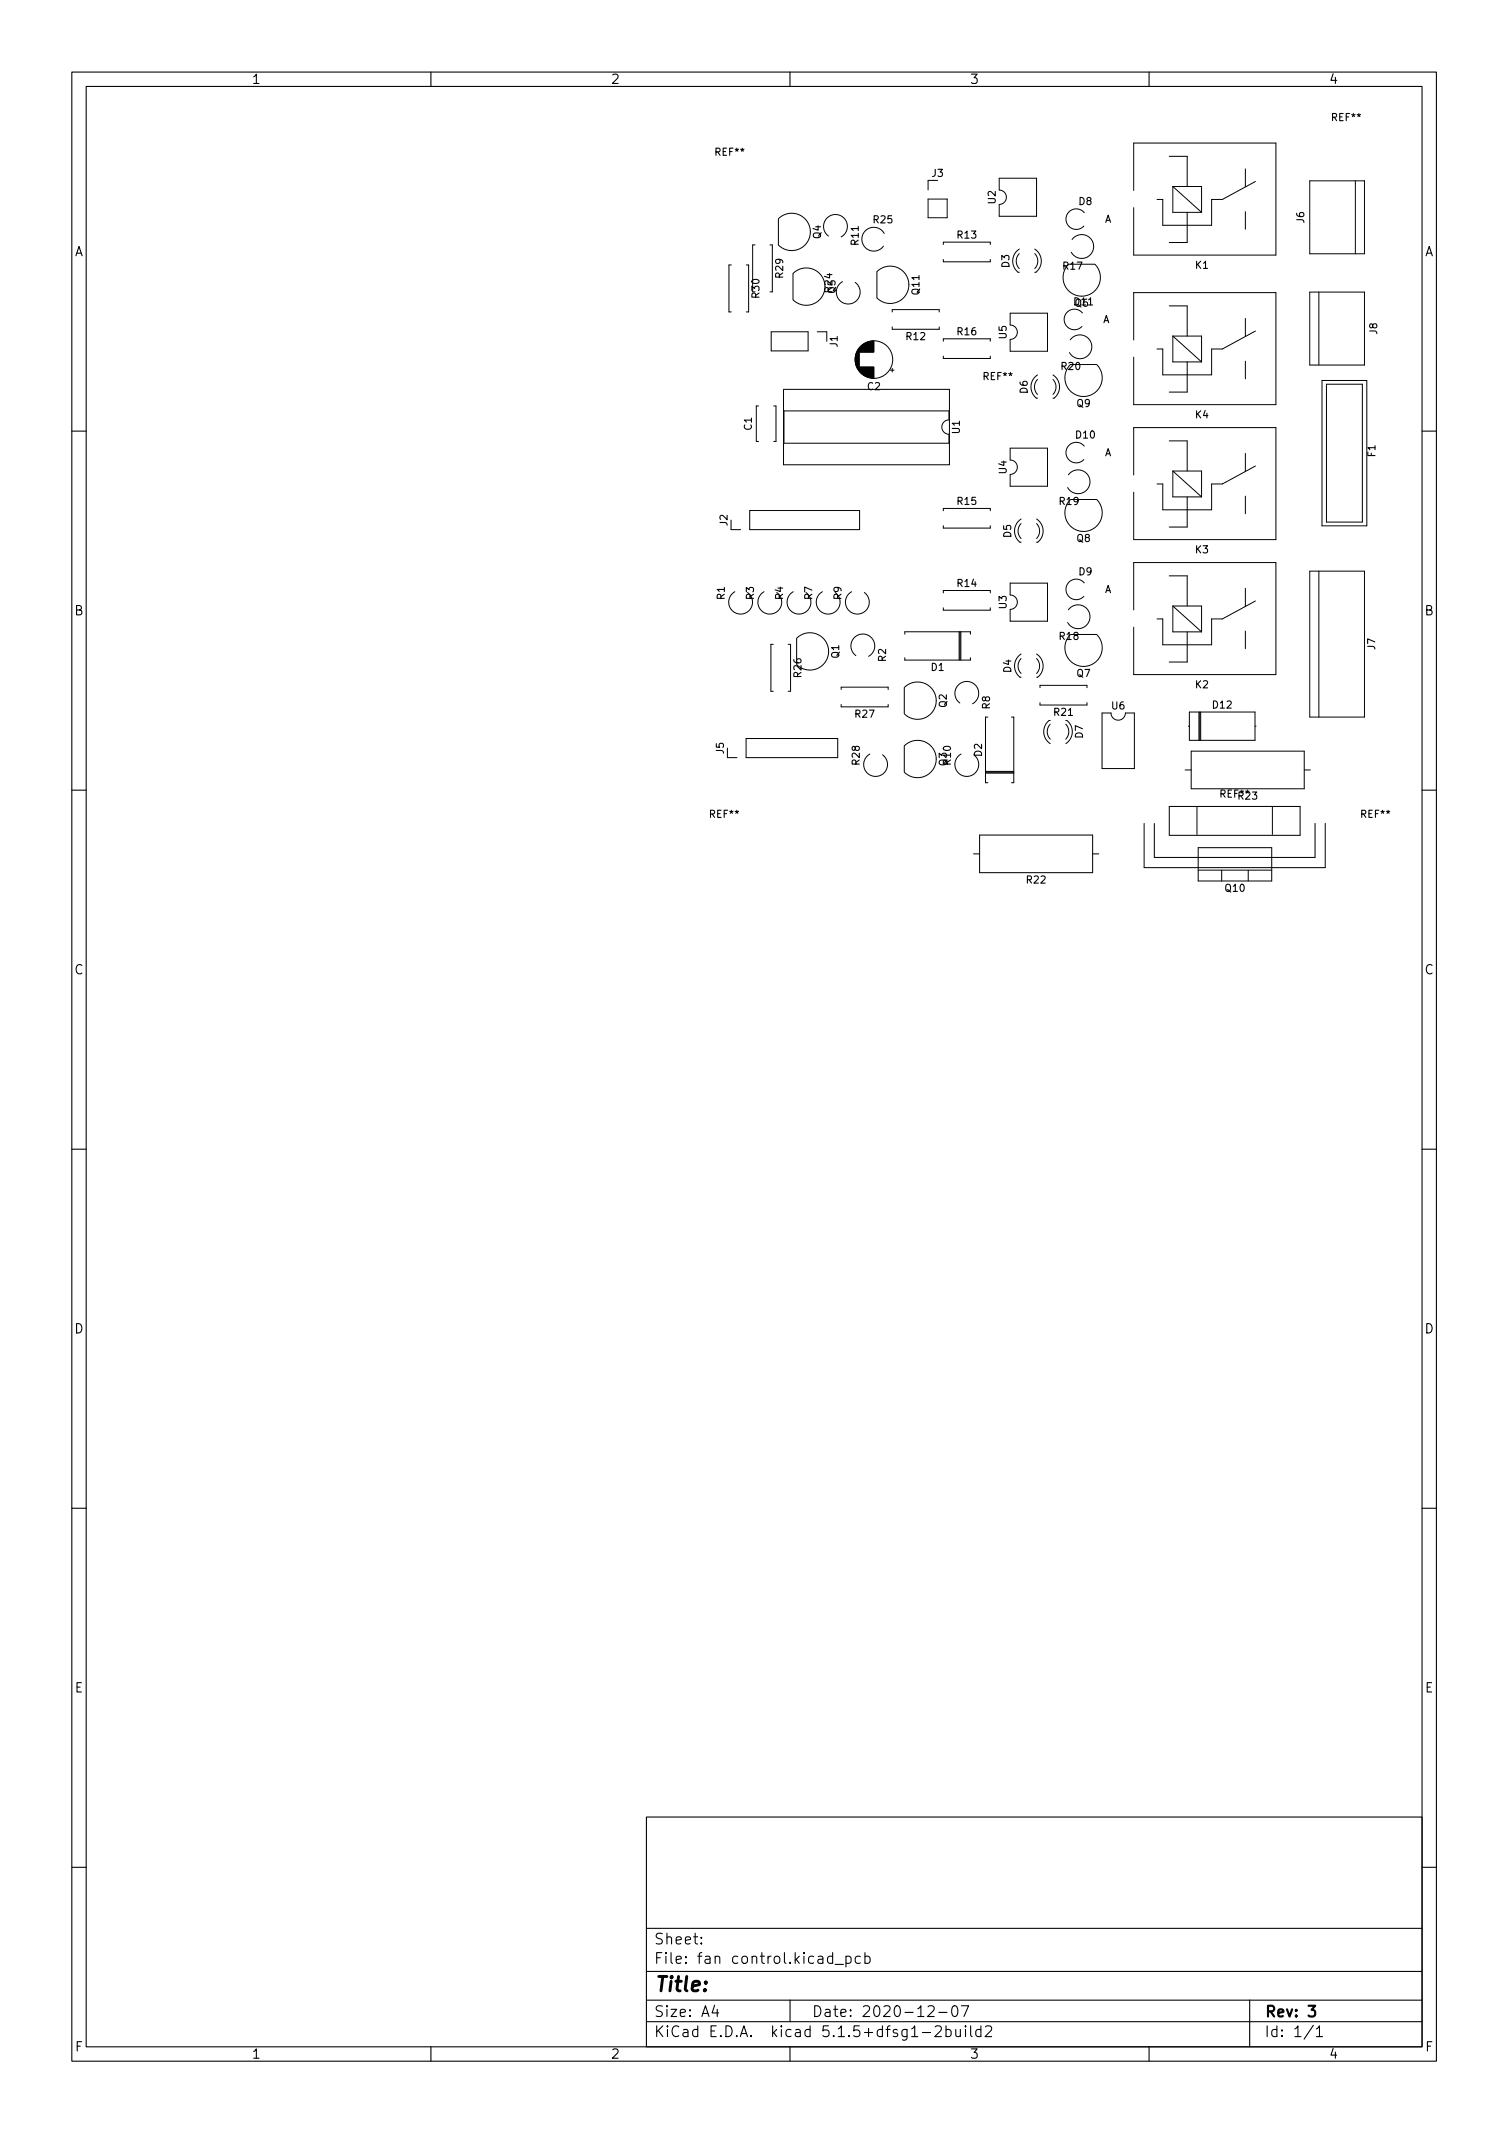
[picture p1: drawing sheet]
<svg xmlns="http://www.w3.org/2000/svg" width="210mm" height="297mm" viewBox="0 0 210 297" stroke-linecap="round" stroke-linejoin="round" font-family="sans-serif">
<defs><g id="words">
<text font-size="2.8" x="91" y="277.3">Title:</text>
<g font-size="2.1">
<text x="91" y="273.5">File: fan control.kicad_pcb</text>
<text x="91" y="270.8">Sheet:</text>
<text x="91" y="280.9">Size: A4</text>
<text x="113" y="280.9">Date: 2020-12-07</text>
<text x="176" y="280.9">Rev: 3</text>
<text x="91" y="283.7">KiCad E.D.A. kicad 5.1.5+dfsg1-2build2</text>
<text x="176" y="283.7">Id: 1/1</text>
</g>
<g font-size="1.8">
<text x="35" y="11.7">1</text>
<text x="85" y="11.7">2</text>
<text x="135" y="11.7">3</text>
<text x="185" y="11.7">4</text>
<text x="10.3" y="35.7">A</text>
<text x="198.4" y="35.7">A</text>
<text x="10.3" y="85.7">B</text>
<text x="198.4" y="85.7">B</text>
<text x="10.3" y="135.7">C</text>
<text x="198.4" y="135.7">C</text>
<text x="10.3" y="185.7">D</text>
<text x="198.4" y="185.7">D</text>
<text x="10.4" y="235.7">E</text>
<text x="198.4" y="235.7">E</text>
<text x="10.4" y="285.7">F</text>
<text x="35" y="286.7">1</text>
<text x="85" y="286.7">2</text>
<text x="135" y="286.7">3</text>
<text x="185" y="286.7">4</text>
<text x="198.5" y="285.7">F</text>
</g>
<g font-size="1.4">
<text x="185.5" y="16.9">REF**</text>
<text x="99.7" y="21.7">REF**</text>
<text x="129.8" y="24.6">J3</text>
<text x="138.6" y="28.4" transform="rotate(-90 138.6 28.4)">U2</text>
<text x="150.2" y="28.5">D8</text>
<text x="114.3" y="33.2" transform="rotate(-90 114.3 33.2)">Q4</text>
<text x="119.6" y="34.1" transform="rotate(-90 119.6 34.1)">R11</text>
<text x="121.7" y="31.1">R25</text>
<text x="133.3" y="33.2">R13</text>
<text x="153.8" y="31">A</text>
<text x="181.6" y="31" transform="rotate(-90 181.6 31)">J6</text>
<text x="105.7" y="41.4" transform="rotate(-90 105.7 41.4)">R30</text>
<text x="109" y="38.7" transform="rotate(-90 109 38.7)">R29</text>
<text x="115.9" y="40.7" transform="rotate(-90 115.9 40.7)">R24</text>
<text x="116.3" y="40.8" transform="rotate(-90 116.3 40.8)">Q5</text>
<text x="128" y="41" transform="rotate(-90 128 41)">Q11</text>
<text x="140.5" y="37.2" transform="rotate(-90 140.5 37.2)">D3</text>
<text x="148.1" y="37.5">R17</text>
<text x="166.5" y="37.4">K1</text>
<text x="126.2" y="47.4">R12</text>
<text x="133.3" y="46.7">R16</text>
<text x="140.2" y="47.2" transform="rotate(-90 140.2 47.2)">U5</text>
<text x="149.7" y="42.7">Q6</text>
<text x="153.5" y="45">A</text>
<text x="191.8" y="46.5" transform="rotate(-90 191.8 46.5)">J8</text>
<text x="116.6" y="48.3" transform="rotate(-90 116.6 48.3)">J1</text>
<text x="137" y="52.9">REF**</text>
<text x="147.8" y="51.5">R20</text>
<text x="104.7" y="59.9" transform="rotate(-90 104.7 59.9)">C1</text>
<text x="120.8" y="54.3">C2</text>
<text x="143.1" y="54.8" transform="rotate(-90 143.1 54.8)">D6</text>
<text x="149.9" y="56.7">Q9</text>
<text x="166.5" y="58.3">K4</text>
<text x="133.6" y="60.4" transform="rotate(-90 133.6 60.4)">U1</text>
<text x="140.2" y="66" transform="rotate(-90 140.2 66)">U4</text>
<text x="149.9" y="61.1">D10</text>
<text x="153.8" y="63.5">A</text>
<text x="191.5" y="63.6" transform="rotate(-90 191.5 63.6)">F1</text>
<text x="133.3" y="70.3">R15</text>
<text x="147.6" y="70.3">R19</text>
<text x="101.3" y="73.2" transform="rotate(-90 101.3 73.2)">J2</text>
<text x="140.8" y="74.8" transform="rotate(-90 140.8 74.8)">D5</text>
<text x="149.9" y="75.5">Q8</text>
<text x="166.5" y="77">K3</text>
<text x="100.9" y="83.5" transform="rotate(-90 100.9 83.5)">R1</text>
<text x="105" y="83.5" transform="rotate(-90 105 83.5)">R3</text>
<text x="109" y="83.5" transform="rotate(-90 109 83.5)">R4</text>
<text x="113.1" y="83.5" transform="rotate(-90 113.1 83.5)">R7</text>
<text x="117.2" y="83.5" transform="rotate(-90 117.2 83.5)">R9</text>
<text x="133.3" y="81.7">R14</text>
<text x="150.2" y="80.1">D9</text>
<text x="153.8" y="82.6">A</text>
<text x="140.2" y="84.7" transform="rotate(-90 140.2 84.7)">U3</text>
<text x="147.6" y="89.1">R18</text>
<text x="111.6" y="94.3" transform="rotate(-90 111.6 94.3)">R26</text>
<text x="116.8" y="91.6" transform="rotate(-90 116.8 91.6)">Q1</text>
<text x="123.4" y="92.1" transform="rotate(-90 123.4 92.1)">R2</text>
<text x="129.7" y="93.4">D1</text>
<text x="140.8" y="93.6" transform="rotate(-90 140.8 93.6)">D4</text>
<text x="149.9" y="94.3">Q7</text>
<text x="166.5" y="95.8">K2</text>
<text x="191.5" y="90.5" transform="rotate(-90 191.5 90.5)">J7</text>
<text x="119.1" y="99.9">R27</text>
<text x="131.8" y="98.5" transform="rotate(-90 131.8 98.5)">Q2</text>
<text x="137.8" y="98.7" transform="rotate(-90 137.8 98.7)">R8</text>
<text x="146.8" y="99.7">R21</text>
<text x="154.8" y="98.8">U6</text>
<text x="168.9" y="98.7">D12</text>
<text x="100.8" y="105" transform="rotate(-90 100.8 105)">J5</text>
<text x="119.7" y="106.5" transform="rotate(-90 119.7 106.5)">R28</text>
<text x="131.8" y="106.6" transform="rotate(-90 131.8 106.6)">Q3</text>
<text x="136.7" y="105.3" transform="rotate(-90 136.7 105.3)">D2</text>
<text x="150.8" y="102.8" transform="rotate(-90 150.8 102.8)">D7</text>
<text x="98.9" y="113.9">REF**</text>
<text x="170" y="111.1">REF**</text>
<text x="172.5" y="111.3">R23</text>
<text x="189.6" y="113.9">REF**</text>
<text x="143" y="123">R22</text>
<text x="170.6" y="124.2">Q10</text>
</g>
</g></defs>
<g fill="none" stroke="#000" stroke-width=".15">
<path d="M10 10h190v277h-190zM12 12h186v273h-186zM60 10v2M110 10v2M160 10v2M151.6 42.5h.5M10 60h2M198 60h2M10 110h2M131.4 104.1a.59 .59 0 0 1 1 .2 .57 .57 0 0 1-1-.1zM198 110h2M10 160h2"/>
<path d="M198 160h2M10 210h2M198 210h2M90 253h108v32h-108zM10 260h2M90 278.5h108M90 274.5h108M90 268.5h108M97.7 270.6v.1l-.1-.1h.1v.1M97.7 269.8v.1h-.1l.1-.1v.1M99.5 279.2l-.3 1.1h.9M99.9 279.8v1"/>
<path d="M110 278.5v3M115.9 272.5l-.4-.1-.3 .3v.4l.2 .2 .1 .1 .4-.1M115.9 271.9v1.5M116.3 273.6h1.1M117.8 272.5l.4-.1 .3 .3v.4l-.1 .2-.2 .1-.4-.1M117.8 272.4v1.5M119.8 272.5l-.4-.1-.3 .3v.4l.1 .2 .2 .1 .4-.1M120.4 272.5l.5-.1 .3 .3v.4l-.2 .2-.1 .1-.5-.1M120.4 271.9v1.5M129.2 279.5l.2-.2 .5 .1a.41 .41 0 0 1 .1 .6l-.8 .8h.9M132.7 279.5a.36 .36 0 0 1 .3-.2 .36 .36 0 0 1 .3 .3 .77 .77 0 0 1-.4 1.2 .91 .91 0 0 1-.2-1.3zM133.9 279.3h1l-.7 1.5"/>
<path d="M174 278.5v6.5M198 260h2M60 285v2M90 281.5h108M110 285v2M128.4 283h1.2M130.2 282.3l.2-.2 .5 .1a.41 .41 0 0 1 .1 .6l-.8 .8h.9M130.7 280.2h1.2M131.7 282.7l.5-.1 .2 .3v.4l-.1 .2-.1 .1-.5-.1M131.7 282.1v1.5M133.1 282.6l.1 .9a.41 .41 0 0 0 .5 0M133.7 282.6v1"/>
<path d="M134.4 282.1v.1v.1l.1-.1-.1-.1v.2M134.4 282.6v1M135.2 282.1v1.3l.2 .2M136.6 282.7l-.4-.1-.3 .3v.4l.1 .2 .2 .1 .4-.1M136.6 282.1v1.5M137.2 282.3l.2-.2 .5 .1a.41 .41 0 0 1 .1 .6l-.8 .8h.9M160 285v2M182.9 282l-1.3 2M183.3 282.5l.4-.4v1.5M183.3 283.6h.9"/>
</g>
<path d="M182.2 279.3h.9l-.5 .6a.41 .41 0 0 1 .5 .3v.3l-.1 .2-.6 .1-.2-.1" fill="none" stroke="#000" stroke-width=".3"/>
<g fill="none" stroke="#000" stroke-width=".14">
<path d="M101.8 36.9h-.3v6.5h.3M103.9 36.9h.3v6.5h-.3M105.1 34.1h-.3v6.5M107.2 34.1h.3v6.5h-.3M108.4 30.5v3.6M108.4 30.5a2.6 2.6 0 0 1 3.7 0 2.6 2.6 0 0 1 0 3.6 2.6 2.6 0 0 1-3.7 0M110.4 38.1v3.6M110.4 38.1a2.6 2.6 0 0 1 3.7 0 2.6 2.6 0 0 1 0 3.7 2.6 2.6 0 0 1-3.7 0M115.4 32.9a1.66 1.66 0 0 1-.3-2.5 1.66 1.66 0 0 1 2.6 .1 1.66 1.66 0 0 1-.6 2.5M117.3 39.2a1.66 1.66 0 0 0-.5 2.5 1.66 1.66 0 0 0 2.5 .1 1.66 1.66 0 0 0-.2-2.5M122.1 37.9v3.6M122.1 37.8a2.6 2.6 0 0 1 3.7 0 2.6 2.6 0 0 1 0 3.7 2.6 2.6 0 0 1-3.7 0"/>
<path d="M123.1 32.5a1.66 1.66 0 0 0-2.4-.5 1.66 1.66 0 0 0-.2 2.5 1.66 1.66 0 0 0 2.5-.2M129.2 27.7h2.7v2.6h-2.7zM130.6 25.1h-1.4v1.4M131.4 34v-.3h6.5v.3M131.4 36.1v.4h6.5v-.4M139.1 24.8h5.2v5.3h-5.2v-1.6a1 1 0 0 0 1-1 1 1 0 0 0-1-1zM141.9 35.3a1.5 1.5 0 0 0 0 2.1M141.9 34.7a1.99 1.99 0 0 0-.1 3.2h.1M144.1 34.7a1.99 1.99 0 0 1 .1 3.2h-.1M144.1 35.3a1.5 1.5 0 0 1 0 2.1M148.8 36.8a2.6 2.6 0 0 0 0 3.7 2.6 2.6 0 0 0 3.7 0 2.6 2.6 0 0 0 0-3.7M148.8 36.8h3.6"/>
<path d="M149.3 33.4a1.66 1.66 0 0 1 2.5-.3 1.66 1.66 0 0 1-.2 2.5 1.66 1.66 0 0 1-2.4-.5M151 29.6a1.43 1.43 0 0 0-2.1-.2 1.43 1.43 0 0 0-.1 2.1 1.43 1.43 0 0 0 2.1 0M157.9 26.5v-6.6h19.8v15.6h-19.8v-6.6M162.8 21.8h2.5v4.2M163.3 26l4 3.6M163.3 26v3.6h4M163.3 26h4v3.6M165.3 29.6v4.2h-2.5M173.4 23.5v2.5M173.4 29.5v2.4M174.8 25.3l-4.6 2.5h-1.5v3.6h-6.8v-3.6h-.8M182.4 25.2h7.6v10.1h-7.6z"/>
<path d="M188.7 25.2v10.1M105.6 56.5h-.3v5h.3M107.4 46.2h5.1v2.7h-5.1zM107.7 56.5h.4v5h-.4M109.1 54.2h23.1v10.5h-23.1zM109.2 57.2h22.9v1.3a1 1 0 0 0-1 1 1 1 0 0 0 1 1v1.2h-22.9zM113.8 46.2h1.3v1.3M119.1 49.8v.6M119.1 49.6v1M119.2 49.4v1.4M119.2 49.3v1.6M119.2 49.2v1.8"/>
<path d="M119.3 49.1v2M119.3 49v2.2M119.4 48.9v2.4M119.4 48.8v2.5M119.4 48.8v2.6M119.5 48.7v2.8M119.5 48.6v2.9M119.6 48.6v3M119.6 48.5v3.1M119.6 48.5v3.2M119.7 48.4v.6M119.7 51.1v.6"/>
<path d="M119.7 51.1v.7M119.8 48.3v.7M119.8 51.1v.7M119.8 51.1v.8M119.8 48.2v.8M119.9 48.2v.8M119.9 51.1v.8M119.9 51.1v.9M120 48.1v.9M120 51.1v.9M120 51.1v1M120.1 48v1"/>
<path d="M120.1 51.1v1M120.2 48v1M120.2 51.1v1.1M120.2 47.9v1.1M120.3 47.9v1.1M120.3 51.1v1.1M120.3 51.1v1.2M120.4 47.9v1.1M120.4 51.1v1.2M120.4 47.8v1.2M120.5 47.8v1.2M120.5 51.1v1.3"/>
<path d="M120.6 47.7v1.3M120.6 51.1v1.3M120.7 47.7v1.3M120.7 51.1v1.4M120.8 47.7v1.3M120.8 51.1v1.4M120.8 47.6v1.4M120.9 47.6v1.4M120.9 51.1v1.4M121 47.6v1.4M121 51.1v1.5M121.1 47.6v1.4"/>
<path d="M121.1 51.1v1.5M121.2 47.5v1.5M121.2 51.1v1.5M121.3 47.5v1.5M121.3 51.1v1.5M121.4 47.5v1.5M121.4 51.1v1.5M121.5 47.5v1.5M121.5 51.1v1.5M121.5 51.1v1.6M121.6 47.5v1.5M121.6 51.1v1.6"/>
<path d="M121.7 47.5v1.5M121.7 51.1v1.6M124 51.5h.5M124.2 51.3v.5M124.2 43.4v-.3h6.6v.3M124.2 45.5v.4h6.6v-.4M131.4 47.5v-.3h6.5v.3M131.4 49.6v.3h6.5v-.3M140.7 43.6h5.2v5.3h-5.2v-1.6a1 1 0 0 0 1-1 1 1 0 0 0-1-1zM144.5 52.8a1.5 1.5 0 0 0 0 2.1M144.5 52.2a1.99 1.99 0 0 0-.2 3.2h.2M146.6 52.2a1.99 1.99 0 0 1 .2 3.2h-.2"/>
<path d="M146.6 52.8a1.5 1.5 0 0 1 0 2.1M149 47.3a1.66 1.66 0 0 1 2.5-.2 1.66 1.66 0 0 1-.1 2.5 1.66 1.66 0 0 1-2.5-.5M149 50.8a2.6 2.6 0 0 0 0 3.7 2.6 2.6 0 0 0 3.7 0 2.6 2.6 0 0 0 0-3.7M149.1 50.8h3.6M150.7 43.6a1.43 1.43 0 0 0-2-.2 1.43 1.43 0 0 0-.1 2.1 1.43 1.43 0 0 0 2.1 0M157.9 47.4v-6.6h19.8v15.6h-19.8v-6.6M162.8 42.6h2.5v4.2M163.3 46.8v3.6h4M163.3 46.8h4v3.6M163.3 46.8l4 3.6M165.3 50.4v4.2h-2.5M173.4 44.4v2.5"/>
<path d="M173.4 50.3v2.5M174.8 46.1l-4.6 2.5h-1.5v3.6h-6.8v-3.6h-.8M182.4 40.7h7.6v10.1h-7.6zM183.6 40.7v10.1M184.1 53h6.2v20.2h-6.2zM184.7 53.5h5v19.2h-5zM101.8 72.4v1.4h1.3M104.4 71.1h15.3v2.7h-15.3zM131.4 71.1v-.3h6.5v.3M131.4 73.2v.3h6.5v-.3M140.7 62.4h5.2v5.3h-5.2v-1.6a1 1 0 0 0 1-1 1 1 0 0 0-1-1zM142.2 72.9a1.5 1.5 0 0 0 0 2.1"/>
<path d="M142.2 72.3a1.99 1.99 0 0 0-.2 3.2h.2M144.3 72.3a1.99 1.99 0 0 1 .2 3.2h-.2M144.3 72.9a1.5 1.5 0 0 1 0 2.1M148.8 66.1a1.66 1.66 0 0 1 2.5-.2 1.66 1.66 0 0 1-.2 2.5 1.66 1.66 0 0 1-2.4-.5M149 69.6a2.6 2.6 0 0 0 0 3.6 2.6 2.6 0 0 0 3.7 0 2.6 2.6 0 0 0 0-3.6M149.1 69.6h3.6M151 62.1a1.43 1.43 0 0 0-2.1-.1 1.43 1.43 0 0 0-.1 2 1.43 1.43 0 0 0 2.1 0M157.9 66.1v-6.6h19.8v15.6h-19.8v-6.6M162.8 61.4h2.5v4.2M163.3 65.6v3.6h4M163.3 65.6h4v3.6M163.3 65.6l4 3.6"/>
<path d="M165.3 69.2v4.2h-2.5M173.4 63.1v2.5M173.4 69.1v2.4M174.8 64.9l-4.6 2.5h-1.5v3.6h-6.8v-3.6h-.8M182.4 79.5h7.6v20.4h-7.6zM183.6 79.5v20.4M102.3 82.4a1.66 1.66 0 0 0-.5 2.5 1.66 1.66 0 0 0 2.5 .1 1.66 1.66 0 0 0-.2-2.5M106.4 82.4a1.66 1.66 0 0 0-.5 2.5 1.66 1.66 0 0 0 2.5 .1 1.66 1.66 0 0 0-.2-2.5M107.7 89.7h-.4v6.6h.4M109.8 89.7h.3v6.6h-.3M110.5 82.4a1.66 1.66 0 0 0-.6 2.5 1.66 1.66 0 0 0 2.5 .1 1.66 1.66 0 0 0-.2-2.5M110.9 88.9v3.6"/>
<path d="M110.9 88.9a2.6 2.6 0 0 1 3.7 0 2.6 2.6 0 0 1 0 3.7 2.6 2.6 0 0 1-3.7 0M114.5 82.4a1.66 1.66 0 0 0-.5 2.5 1.66 1.66 0 0 0 2.5 .1 1.66 1.66 0 0 0-.2-2.5M117.1 96v-.3h6.6v.3M117.1 98.1v.3h6.6v-.3M118.6 82.4a1.66 1.66 0 0 0-.5 2.5 1.66 1.66 0 0 0 2.5 .1 1.66 1.66 0 0 0-.2-2.5M119.2 91.3a1.66 1.66 0 0 1-.2-2.5 1.66 1.66 0 0 1 2.5 .1 1.66 1.66 0 0 1-.6 2.5M125.9 95.8v3.6M125.9 95.7a2.6 2.6 0 0 1 3.7 0 2.6 2.6 0 0 1 0 3.7 2.6 2.6 0 0 1-3.7 0M126 88.3v-.3h9.1v.3M126 91.6v.3h9.1v-.3M131.4 82.6v-.4h6.5v.4M131.4 84.6v.4h6.5v-.4"/>
<path d="M133.6 88v3.9M133.6 97.9a1.66 1.66 0 0 1-.2-2.5 1.66 1.66 0 0 1 2.5 .2 1.66 1.66 0 0 1-.5 2.4M133.7 88v3.9M133.8 88v3.9M137.6 99.9h-.4v9.1h.4M140.7 81.2h5.2v5.3h-5.2v-1.6a1 1 0 0 0 1-1 1 1 0 0 0-1-1zM140.8 99.9h.4v9.1h-.4M142.2 91.7a1.5 1.5 0 0 0 0 2.1M142.2 91.1a1.99 1.99 0 0 0-.2 3.2h.2M144.3 91.1a1.99 1.99 0 0 1 .2 3.2h-.2M144.3 91.7a1.5 1.5 0 0 1 0 2.1M144.8 95.8v-.4h6.6v.4"/>
<path d="M144.8 97.9v.3h6.6v-.3M148.8 84.9a1.66 1.66 0 0 1 2.5-.2 1.66 1.66 0 0 1-.2 2.5 1.66 1.66 0 0 1-2.4-.5M149 88.4a2.6 2.6 0 0 0 0 3.6 2.6 2.6 0 0 0 3.7 0 2.6 2.6 0 0 0 0-3.6M149.1 88.4h3.6M151 81.2a1.43 1.43 0 0 0-2.1-.2 1.43 1.43 0 0 0-.1 2.1 1.43 1.43 0 0 0 2.1-.1M153.5 99.3h1.2a1 1 0 0 0 1 1 1 1 0 0 0 1-1h1.3v7.7h-4.5zM157.9 84.9v-6.6h19.8v15.6h-19.8v-6.6M162.8 80.2h2.5v4.2M163.3 84.4v3.6h4M163.3 84.4h4v3.6M163.3 84.4l4 3.6M165.3 88v4.2h-2.5"/>
<path d="M165.6 99.2h9.1v3.9h-9.1zM166.9 99.2v3.9M167.1 99.2v3.9M167.2 99.2v3.9M173.4 81.9v2.5M173.4 87.9v2.4M174.8 83.7l-4.6 2.5h-1.5v3.6h-6.8v-3.6h-.8M101.3 104.2v1.3h1.3M103.9 102.8h12.7v2.7h-12.7zM121.1 105a1.66 1.66 0 0 0-.5 2.5 1.66 1.66 0 0 0 2.5 .1 1.66 1.66 0 0 0-.2-2.5M125.9 103.9v3.6M125.9 103.9a2.6 2.6 0 0 1 3.7 0 2.6 2.6 0 0 1 0 3.6 2.6 2.6 0 0 1-3.7 0"/>
<path d="M133.8 105a1.66 1.66 0 0 0-.5 2.5 1.66 1.66 0 0 0 2.5 .1 1.66 1.66 0 0 0-.2-2.5M135.6 118.9h.8M136.4 116.3h15.7v5.2h-15.7zM137.2 107.5h4M137.2 107.4h4M137.2 107.7h4M146.2 100.8a1.5 1.5 0 0 0 0 2.1M146.2 100.3a1.44 1.44 0 0 0-.8 1.2 1.99 1.99 0 0 0 .8 2.1M148.4 100.8a1.5 1.5 0 0 1 0 2.1M148.4 100.3a1.41 1.41 0 0 1 .9 1.1 1.99 1.99 0 0 1-.9 2.2M152.1 118.9h.9M159.3 114.7v6.1h25.2v-6.1"/>
<path d="M160.7 114.7v4.7h22.4v-4.7M162.8 112.3h18.2v4h-18.2zM165 107.2h.9M165.5 101.1h.1M165.9 104.6h15.7v5.2h-15.7zM166.7 112.4v3.8M166.8 118h10.3v4.7h-10.3zM174.7 101.1h.2M177.2 112.4v3.8M181.6 107.2h.9M166.8 121.2h10.3M170.1 121.2v1.5"/>
<path d="M173.8 121.2v1.5"/>
<circle cx="121.7" cy="50.1" r="2.62"/>
</g>
<use href="#words"/>
</svg>
